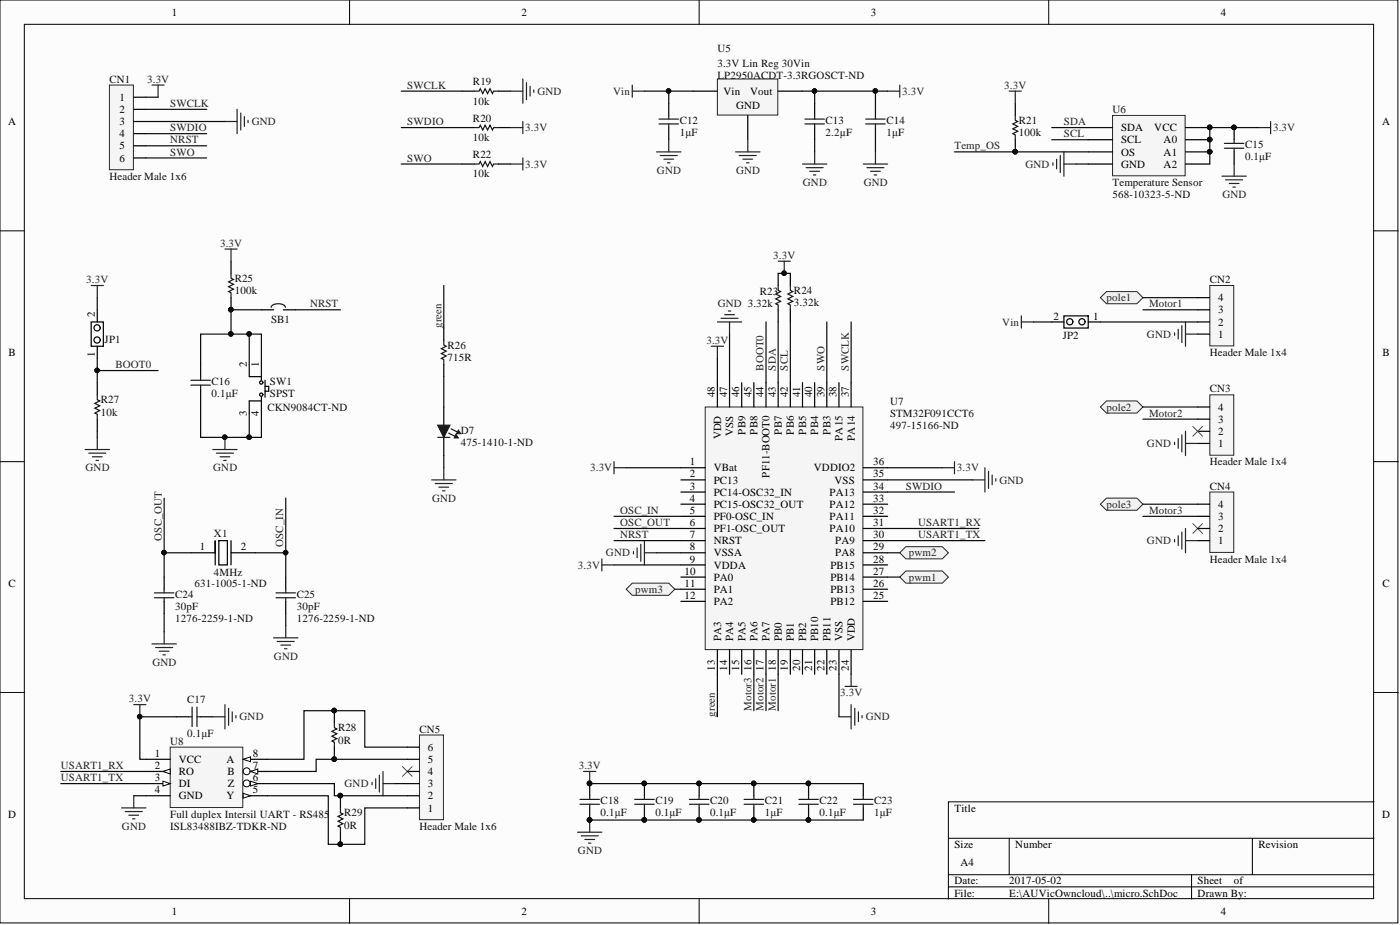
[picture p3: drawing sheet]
<svg xmlns="http://www.w3.org/2000/svg" width="292mm" height="193mm" viewBox="0 0 292 193" stroke-linecap="round" stroke-linejoin="round" font-family="sans-serif">
<defs><g id="words">
<g font-size="2.3">
<text x="35.9" y="3.3">1</text>
<text x="108.8" y="3.3">2</text>
<text x="181.7" y="3.3">3</text>
<text x="254.7" y="3.3">4</text>
<text x="24.9" y="21">1</text>
<text x="24.9" y="23.6">2</text>
<text x="150.9" y="19.8">Vin</text>
<text x="153.6" y="22.8">GND</text>
<text x="156.5" y="19.8">Vout</text>
<text x="1.7" y="26.1">A</text>
<text x="24.9" y="26.1">3</text>
<text x="24.9" y="28.6">4</text>
<text x="233.9" y="27.4">SDA</text>
<text x="233.9" y="29.9">SCL</text>
<text x="240.8" y="27.4">VCC</text>
<text x="242.8" y="29.9">A0</text>
<text x="288.4" y="26.1">A</text>
<text x="24.9" y="31.2">5</text>
<text x="24.9" y="33.7">6</text>
<text x="233.9" y="32.4">OS</text>
<text x="233.9" y="35">GND</text>
<text x="242.8" y="35">A2</text>
<text x="242.8" y="32.4">A1</text>
<text x="254.2" y="65.4">3</text>
<text x="254.2" y="62.9">4</text>
<text x="19.8" y="66.2" transform="rotate(-90 19.8 66.2)">2</text>
<text x="219.8" y="66.7">2</text>
<text x="228.1" y="66.7">1</text>
<text x="254.2" y="70.5">1</text>
<text x="254.2" y="67.9">2</text>
<text x="1.8" y="74.3">B</text>
<text x="19.8" y="74.4" transform="rotate(-90 19.8 74.4)">1</text>
<text x="51.5" y="76.5" transform="rotate(-90 51.5 76.5)">2</text>
<text x="54" y="76.5" transform="rotate(-90 54 76.5)">1</text>
<text x="288.4" y="74.3">B</text>
<text x="149.2" y="82.9" transform="rotate(-90 149.2 82.9)">48</text>
<text x="151.7" y="82.9" transform="rotate(-90 151.7 82.9)">47</text>
<text x="154.2" y="82.9" transform="rotate(-90 154.2 82.9)">46</text>
<text x="156.8" y="82.9" transform="rotate(-90 156.8 82.9)">45</text>
<text x="159.3" y="82.9" transform="rotate(-90 159.3 82.9)">44</text>
<text x="161.9" y="82.9" transform="rotate(-90 161.9 82.9)">43</text>
<text x="164.4" y="82.9" transform="rotate(-90 164.4 82.9)">42</text>
<text x="166.9" y="82.9" transform="rotate(-90 166.9 82.9)">41</text>
<text x="169.5" y="82.9" transform="rotate(-90 169.5 82.9)">40</text>
<text x="172" y="82.9" transform="rotate(-90 172 82.9)">39</text>
<text x="174.5" y="82.9" transform="rotate(-90 174.5 82.9)">38</text>
<text x="177.1" y="82.9" transform="rotate(-90 177.1 82.9)">37</text>
<text x="51.5" y="86.8" transform="rotate(-90 51.5 86.8)">3</text>
<text x="54" y="86.8" transform="rotate(-90 54 86.8)">4</text>
<text x="254.2" y="88.2">3</text>
<text x="254.2" y="85.7">4</text>
<text x="150.4" y="91.7" transform="rotate(-90 150.4 91.7)">VDD</text>
<text x="153" y="90.9" transform="rotate(-90 153 90.9)">VSS</text>
<text x="155.5" y="90.7" transform="rotate(-90 155.5 90.7)">PB9</text>
<text x="158" y="90.7" transform="rotate(-90 158 90.7)">PB8</text>
<text x="163.1" y="90.7" transform="rotate(-90 163.1 90.7)">PB7</text>
<text x="165.7" y="90.7" transform="rotate(-90 165.7 90.7)">PB6</text>
<text x="168.2" y="90.7" transform="rotate(-90 168.2 90.7)">PB5</text>
<text x="170.7" y="90.7" transform="rotate(-90 170.7 90.7)">PB4</text>
<text x="173.3" y="90.7" transform="rotate(-90 173.3 90.7)">PB3</text>
<text x="175.8" y="91.9" transform="rotate(-90 175.8 91.9)">PA15</text>
<text x="178.3" y="91.9" transform="rotate(-90 178.3 91.9)">PA14</text>
<text x="254.2" y="93.3">1</text>
<text x="254.2" y="90.7">2</text>
<text x="143.9" y="97.1">1</text>
<text x="143.9" y="99.6">2</text>
<text x="148.9" y="98.3">VBat</text>
<text x="148.9" y="100.9">PC13</text>
<text x="160.6" y="99.7" transform="rotate(-90 160.6 99.7)">PF11-BOOT0</text>
<text x="169.8" y="98.3">VDDIO2</text>
<text x="174.1" y="100.9">VSS</text>
<text x="182.1" y="99.6">35</text>
<text x="182.1" y="97.1">36</text>
<text x="143.9" y="102.1">3</text>
<text x="143.9" y="104.7">4</text>
<text x="143.9" y="107.2">5</text>
<text x="148.9" y="103.4">PC14-OSC32_IN</text>
<text x="148.9" y="105.9">PC15-OSC32_OUT</text>
<text x="173.1" y="105.9">PA12</text>
<text x="173.1" y="103.4">PA13</text>
<text x="182.1" y="107.2">32</text>
<text x="182.1" y="104.7">33</text>
<text x="182.1" y="102.1">34</text>
<text x="254.2" y="105.9">4</text>
<text x="143.9" y="109.7">6</text>
<text x="143.9" y="112.3">7</text>
<text x="148.9" y="108.5">PF0-OSC_IN</text>
<text x="148.9" y="111">PF1-OSC_OUT</text>
<text x="148.9" y="113.5">NRST</text>
<text x="173.1" y="111">PA10</text>
<text x="173.1" y="108.5">PA11</text>
<text x="174.3" y="113.5">PA9</text>
<text x="182.1" y="112.3">30</text>
<text x="182.1" y="109.7">31</text>
<text x="254.2" y="113.5">1</text>
<text x="254.2" y="111">2</text>
<text x="254.2" y="108.5">3</text>
<text x="41.7" y="114.8">1</text>
<text x="50.2" y="114.8">2</text>
<text x="142.8" y="119.9">10</text>
<text x="143.9" y="114.8">8</text>
<text x="143.9" y="117.3">9</text>
<text x="148.9" y="116.1">VSSA</text>
<text x="148.9" y="118.6">VDDA</text>
<text x="173.3" y="118.6">PB15</text>
<text x="174.3" y="116.1">PA8</text>
<text x="182.1" y="119.9">27</text>
<text x="182.1" y="117.3">28</text>
<text x="182.1" y="114.8">29</text>
<text x="1.8" y="122.4">C</text>
<text x="142.8" y="122.4">11</text>
<text x="142.8" y="124.9">12</text>
<text x="148.9" y="121.1">PA0</text>
<text x="148.9" y="123.7">PA1</text>
<text x="173.3" y="123.7">PB13</text>
<text x="173.3" y="121.1">PB14</text>
<text x="182.1" y="124.9">25</text>
<text x="182.1" y="122.4">26</text>
<text x="288.4" y="122.4">C</text>
<text x="148.9" y="126.2">PA2</text>
<text x="173.3" y="126.2">PB12</text>
<text x="150.4" y="133.8" transform="rotate(-90 150.4 133.8)">PA3</text>
<text x="153" y="133.8" transform="rotate(-90 153 133.8)">PA4</text>
<text x="155.5" y="133.8" transform="rotate(-90 155.5 133.8)">PA5</text>
<text x="158" y="133.8" transform="rotate(-90 158 133.8)">PA6</text>
<text x="160.6" y="133.8" transform="rotate(-90 160.6 133.8)">PA7</text>
<text x="163.1" y="133.8" transform="rotate(-90 163.1 133.8)">PB0</text>
<text x="165.7" y="133.8" transform="rotate(-90 165.7 133.8)">PB1</text>
<text x="168.2" y="133.8" transform="rotate(-90 168.2 133.8)">PB2</text>
<text x="170.7" y="133.8" transform="rotate(-90 170.7 133.8)">PB10</text>
<text x="173.3" y="133.8" transform="rotate(-90 173.3 133.8)">PB11</text>
<text x="175.8" y="133.8" transform="rotate(-90 175.8 133.8)">VSS</text>
<text x="178.3" y="133.8" transform="rotate(-90 178.3 133.8)">VDD</text>
<text x="149.2" y="139.9" transform="rotate(-90 149.2 139.9)">13</text>
<text x="151.7" y="139.9" transform="rotate(-90 151.7 139.9)">14</text>
<text x="154.2" y="139.9" transform="rotate(-90 154.2 139.9)">15</text>
<text x="156.8" y="139.9" transform="rotate(-90 156.8 139.9)">16</text>
<text x="159.3" y="139.9" transform="rotate(-90 159.3 139.9)">17</text>
<text x="161.9" y="139.9" transform="rotate(-90 161.9 139.9)">18</text>
<text x="164.4" y="139.9" transform="rotate(-90 164.4 139.9)">19</text>
<text x="166.9" y="139.9" transform="rotate(-90 166.9 139.9)">20</text>
<text x="169.5" y="139.9" transform="rotate(-90 169.5 139.9)">21</text>
<text x="172" y="139.9" transform="rotate(-90 172 139.9)">22</text>
<text x="174.5" y="139.9" transform="rotate(-90 174.5 139.9)">23</text>
<text x="177.1" y="139.9" transform="rotate(-90 177.1 139.9)">24</text>
<text x="32.3" y="157.9">1</text>
<text x="32.3" y="160.4">2</text>
<text x="37.3" y="159.2">VCC</text>
<text x="37.3" y="161.7">RO</text>
<text x="47.3" y="159.2">A</text>
<text x="47.4" y="161.7">B</text>
<text x="52.8" y="160.4">7</text>
<text x="52.8" y="157.9">8</text>
<text x="89.3" y="161.7">4</text>
<text x="89.3" y="159.2">5</text>
<text x="89.3" y="156.6">6</text>
<text x="32.3" y="163">3</text>
<text x="32.3" y="165.5">4</text>
<text x="37.3" y="164.2">DI</text>
<text x="37.3" y="166.8">GND</text>
<text x="47.3" y="166.8">Y</text>
<text x="47.5" y="164.2">Z</text>
<text x="52.8" y="165.5">5</text>
<text x="52.8" y="163">6</text>
<text x="89.3" y="166.8">2</text>
<text x="89.3" y="164.2">3</text>
<text x="1.7" y="170.6">D</text>
<text x="89.3" y="169.3">1</text>
<text x="199.1" y="169.3">Title</text>
<text x="288.4" y="170.6">D</text>
<text x="199.1" y="176.9">Size</text>
<text x="211.8" y="176.9">Number</text>
<text x="262.6" y="176.9">Revision</text>
<text x="199.1" y="184.5">Date:</text>
<text x="200.4" y="180.7">A4</text>
<text x="210.6" y="184.5">2017-05-02</text>
<text x="249.9" y="184.5">Sheet</text>
<text x="257.4" y="184.5">of</text>
<text x="35.9" y="190.8">1</text>
<text x="108.8" y="190.8">2</text>
<text x="181.7" y="190.8">3</text>
<text x="199.1" y="187">File:</text>
<text x="210.6" y="187">E:\AUVicOwncloud\..\micro.SchDoc</text>
<text x="249.9" y="187">Drawn By:</text>
<text x="254.7" y="190.8">4</text>
</g>
<g font-size="2.3" fill="#0e0e0e">
<text x="149.7" y="10.9">U5</text>
<text x="22.8" y="17.2">CN1</text>
<text x="98.7" y="17.7">R19</text>
<text x="149.7" y="16.5">LP2950ACDT-3.3RGOSCT-ND</text>
<text x="149.7" y="13.9">3.3V Lin Reg 30Vin</text>
<text x="98.7" y="21.8">10k</text>
<text x="232.1" y="23.6">U6</text>
<text x="98.7" y="25.3">R20</text>
<text x="98.7" y="29.4">10k</text>
<text x="141.8" y="25.9">C12</text>
<text x="141.8" y="28.4">1μF</text>
<text x="172.3" y="25.9">C13</text>
<text x="172.3" y="28.4">2.2µF</text>
<text x="184.9" y="25.9">C14</text>
<text x="184.9" y="28.4">1μF</text>
<text x="212.6" y="25.9">R21</text>
<text x="212.6" y="28.4">100k</text>
<text x="98.7" y="33">R22</text>
<text x="259.8" y="30.9">C15</text>
<text x="259.8" y="33.5">0.1μF</text>
<text x="22.8" y="37.5">Header Male 1x6</text>
<text x="98.7" y="37">10k</text>
<text x="232.1" y="41.3">568-10323-5-ND</text>
<text x="232.1" y="38.8">Temperature Sensor</text>
<text x="49" y="58.8">R25</text>
<text x="252.4" y="59.1">CN2</text>
<text x="49" y="61.3">100k</text>
<text x="158.6" y="61.6">R23</text>
<text x="165.7" y="61.3">R24</text>
<text x="165.7" y="63.9">3.32k</text>
<text x="21.8" y="71.5">JP1</text>
<text x="56.6" y="67.4">SB1</text>
<text x="221.7" y="70.7">JP2</text>
<text x="93.4" y="72.7">R26</text>
<text x="93.4" y="75.3">715R</text>
<text x="252.4" y="74.3">Header Male 1x4</text>
<text x="44.1" y="80.3">C16</text>
<text x="44.1" y="82.9">0.1μF</text>
<text x="56.3" y="80.3">SW1</text>
<text x="56.3" y="82.9">SPST</text>
<text x="252.4" y="81.9">CN3</text>
<text x="21.1" y="84.1">R27</text>
<text x="21.1" y="86.7">10k</text>
<text x="55.8" y="85.7">CKN9084CT-ND</text>
<text x="185.7" y="89.5">497-15166-ND</text>
<text x="185.7" y="84.4">U7</text>
<text x="185.7" y="86.9">STM32F091CCT6</text>
<text x="96.1" y="93">475-1410-1-ND</text>
<text x="96.1" y="90.5">D7</text>
<text x="252.4" y="97.1">Header Male 1x4</text>
<text x="252.4" y="102.1">CN4</text>
<text x="44.6" y="112">X1</text>
<text x="252.4" y="117.3">Header Male 1x4</text>
<text x="36.5" y="124.7">C24</text>
<text x="40.6" y="122.4">631-1005-1-ND</text>
<text x="44.6" y="120.1">4MHz</text>
<text x="61.9" y="124.7">C25</text>
<text x="36.5" y="129.8">1276-2259-1-ND</text>
<text x="36.5" y="127.2">30pF</text>
<text x="61.9" y="129.8">1276-2259-1-ND</text>
<text x="61.9" y="127.2">30pF</text>
<text x="39.1" y="146.7">C17</text>
<text x="35.5" y="155.4">U8</text>
<text x="39.1" y="153.8">0.1μF</text>
<text x="70.5" y="152.6">R28</text>
<text x="70.5" y="155.1">0R</text>
<text x="87.5" y="152.8">CN5</text>
<text x="125.3" y="167.8">C18</text>
<text x="136.7" y="167.8">C19</text>
<text x="148.2" y="167.8">C20</text>
<text x="159.6" y="167.8">C21</text>
<text x="171" y="167.8">C22</text>
<text x="182.4" y="167.8">C23</text>
<text x="35.5" y="173.1">ISL83488IBZ-TDKR-ND</text>
<text x="35.5" y="170.6">Full duplex Intersil UART - RS485</text>
<text x="71.8" y="170.3">R29</text>
<text x="71.8" y="172.8">0R</text>
<text x="87.5" y="173.1">Header Male 1x6</text>
<text x="125.3" y="170.3">0.1μF</text>
<text x="136.7" y="170.3">0.1μF</text>
<text x="148.2" y="170.3">0.1μF</text>
<text x="159.6" y="170.3">1μF</text>
<text x="171" y="170.3">0.1μF</text>
<text x="182.4" y="170.3">1μF</text>
</g>
<g font-size="2.3" fill="#262626">
<text x="30.7" y="17.2">3.3V</text>
<text x="35.5" y="22.3">SWCLK</text>
<text x="85" y="18.5">SWCLK</text>
<text x="112.1" y="19.8">GND</text>
<text x="127.9" y="19.8">Vin</text>
<text x="188.2" y="19.8">3.3V</text>
<text x="209.5" y="18.5">3.3V</text>
<text x="35.5" y="27.4">SWDIO</text>
<text x="35.5" y="29.9">NRST</text>
<text x="52.5" y="26.1">GND</text>
<text x="85" y="26.1">SWDIO</text>
<text x="109.6" y="27.4">3.3V</text>
<text x="222" y="26.1">SDA</text>
<text x="222" y="28.6">SCL</text>
<text x="265.6" y="27.4">3.3V</text>
<text x="35.5" y="32.4">SWO</text>
<text x="85" y="33.7">SWO</text>
<text x="109.6" y="35">3.3V</text>
<text x="199.1" y="31.2">Temp_OS</text>
<text x="213.9" y="35">GND</text>
<text x="137.1" y="36.2">GND</text>
<text x="153.6" y="36.2">GND</text>
<text x="167.5" y="38.8">GND</text>
<text x="180.2" y="38.8">GND</text>
<text x="255" y="41.3">GND</text>
<text x="45.9" y="51.5">3.3V</text>
<text x="161.3" y="54">3.3V</text>
<text x="18" y="59.1">3.3V</text>
<text x="64.7" y="64.1">NRST</text>
<text x="149.8" y="64.1">GND 3.32k</text>
<text x="230.9" y="62.9">pole1</text>
<text x="239.7" y="64.1">Motor1</text>
<text x="92.1" y="68.4" transform="rotate(-90 92.1 68.4)">green</text>
<text x="147.4" y="71.7">3.3V</text>
<text x="209.1" y="67.9">Vin</text>
<text x="239.3" y="70.5">GND</text>
<text x="24.1" y="76.8">BOOT0</text>
<text x="159.3" y="77.3" transform="rotate(-90 159.3 77.3)">BOOT0</text>
<text x="161.9" y="77.3" transform="rotate(-90 161.9 77.3)">SDA</text>
<text x="164.4" y="77.3" transform="rotate(-90 164.4 77.3)">SCL</text>
<text x="172" y="77.3" transform="rotate(-90 172 77.3)">SWO</text>
<text x="177.1" y="77.3" transform="rotate(-90 177.1 77.3)">SWCLK</text>
<text x="230.9" y="85.7">pole2</text>
<text x="239.7" y="86.9">Motor2</text>
<text x="239.3" y="93.3">GND</text>
<text x="17.8" y="98.3">GND</text>
<text x="44.5" y="98.3">GND</text>
<text x="123.1" y="98.3">3.3V</text>
<text x="199.7" y="98.3">3.3V</text>
<text x="208.5" y="100.9">GND</text>
<text x="90.1" y="104.7">GND</text>
<text x="129.4" y="107.2">OSC_IN</text>
<text x="189" y="102.1">SWDIO</text>
<text x="230.9" y="105.9">pole3</text>
<text x="239.7" y="107.2">Motor3</text>
<text x="33.7" y="112.8" transform="rotate(-90 33.7 112.8)">OSC_OUT</text>
<text x="129.4" y="112.3">NRST</text>
<text x="129.4" y="109.7">OSC_OUT</text>
<text x="191.5" y="112.3">USART1_TX</text>
<text x="191.5" y="109.7">USART1_RX</text>
<text x="239.3" y="113.5">GND</text>
<text x="59.1" y="114.1" transform="rotate(-90 59.1 114.1)">OSC_IN</text>
<text x="120.6" y="118.6">3.3V</text>
<text x="126.4" y="116.1">GND</text>
<text x="189.6" y="116.1">pwm2</text>
<text x="132.5" y="123.7">pwm3</text>
<text x="189.6" y="121.1">pwm1</text>
<text x="57.2" y="137.6">GND</text>
<text x="31.8" y="138.9">GND</text>
<text x="26.9" y="146.5">3.3V</text>
<text x="149.2" y="149.5" transform="rotate(-90 149.2 149.5)">green</text>
<text x="156.8" y="148.3" transform="rotate(-90 156.8 148.3)">Motor3</text>
<text x="159.3" y="148.3" transform="rotate(-90 159.3 148.3)">Motor2</text>
<text x="161.9" y="148.3" transform="rotate(-90 161.9 148.3)">Motor1</text>
<text x="175.3" y="145.2">3.3V</text>
<text x="50" y="150.3">GND</text>
<text x="180.6" y="150.3">GND</text>
<text x="12.7" y="160.4">USART1_RX</text>
<text x="120.8" y="160.4">3.3V</text>
<text x="12.7" y="163">USART1_TX</text>
<text x="71.9" y="164.2">GND</text>
<text x="25.5" y="173.1">GND</text>
<text x="120.6" y="178.2">GND</text>
</g>
</g></defs>
<g fill="#fcfcfc" stroke="#000" stroke-width=".21">
<path d="M0 0h291.7v192.5h-291.7z"/>
<path d="M5.1 5.1h281.5v182.4h-281.5z"/>
</g>
<g fill="none" stroke="#000" stroke-width=".21">
<path d="M72.9 0v5.1M145.9 0v5.1M218.8 0v5.1M0 48.2h5.1M286.7 48.2h5M0 96.3h5.1M286.7 96.3h5M0 144.5h5.1M286.7 144.5h5M197.9 174.9h88.8M210.6 174.9v7.6M261.3 174.9v7.6"/>
<path d="M286.7 167.3h-88.8v20.2M72.9 187.5v5.1M145.9 187.5v5.1M197.9 182.5h88.8M197.9 185h88.8M218.8 187.5v5.1M248.6 182.5v5"/>
</g>
<path d="M147.1 84.9h32.9v50.6h-32.9z" fill="#f5f5f5" stroke="#262626" stroke-width=".21"/>
<g fill="none" stroke="#000" stroke-width=".25">
<path d="M149.7 79.8v5.1M152.2 79.8v5.1M154.7 79.8v5.1M157.3 79.8v5.1M159.8 79.8v5.1M162.4 79.8v5.1M164.9 79.8v5.1M167.4 79.8v5.1M170 79.8v5.1M172.5 79.8v5.1M175 79.8v5.1M177.6 79.8v5.1"/>
<path d="M142.1 97.6h5M180.1 97.6h5.1M142.1 100.1h5M142.1 102.6h5M142.1 105.2h5M142.1 107.7h5M142.1 110.3h5M142.1 112.8h5M142.1 115.3h5M142.1 117.9h5M180.1 100.1h5.1M180.1 102.6h5.1"/>
<path d="M180.1 105.2h5.1M180.1 107.7h5.1M180.1 110.3h5.1M180.1 112.8h5.1M180.1 115.3h5.1M180.1 117.9h5.1M142.1 120.4h5M142.1 122.9h5M142.1 125.5h5M149.7 135.6v5.1M152.2 135.6v5.1M154.7 135.6v5.1"/>
<path d="M157.3 135.6v5.1M159.8 135.6v5.1M162.4 135.6v5.1M164.9 135.6v5.1M167.4 135.6v5.1M170 135.6v5.1M172.5 135.6v5.1M175 135.6v5.1M177.6 135.6v5.1M180.1 120.4h5.1M180.1 122.9h5.1M180.1 125.5h5.1"/>
</g>
<path d="M22.8 17.7h5v17.7h-5z" fill="#f5f5f5" stroke="#262626" stroke-width=".21"/>
<g fill="none" stroke="#000" stroke-width=".25">
<path d="M27.9 20.3h2.5M27.9 22.8h2.5M27.9 25.3h2.5M27.9 27.9h2.5M27.9 30.4h2.5M27.9 33h2.5M52 76v2.6h2.5M54.5 76v3.3M55.3 79.3v3.6M54.5 82.9v3.3M54.5 83.6h-2.5v2.6"/>
<circle cx="54.5" cy="79.8" r=".34"/>
</g>
<path d="M31.7 17.7h2.5M33 17.7v2.6M46.9 25.3h2.6M49.5 22.8v5.1M50.2 23.6v3.5M51 24.3v2.1M51.8 25.1v.5" fill="none" stroke="#262626" stroke-width=".25"/>
<circle cx="54.5" cy="82.3" r=".34" fill="#fcfcfc" stroke="#000" stroke-width=".25"/>
<path d="M48.2 54.5v2.5M19 67.2h2.6v5h-2.6zM41.9 76v2.6M48.2 62.1v2.5M54.5 64.6h2.6M59.1 64.6h2.5M41.9 81.1v2.5M55.3 80.6h.8v1h-.8" fill="none" stroke="#000" stroke-width=".25"/>
<path d="M46.9 52h2.6M48.2 52v2.5M17.8 93.8h5M18.5 94.5h3.6M19.3 95.3h2M20 96.1h.5M20.3 91.2v2.6M44.4 93.8h5.1M45.2 94.5h3.5M45.9 95.3h2M46.7 96.1h.5M46.9 91.2v2.6" fill="none" stroke="#262626" stroke-width=".25"/>
<g fill="#0e0e0e" stroke="#0e0e0e" stroke-width=".21">
<circle cx="46.9" cy="91.2" r=".47"/>
<circle cx="48.2" cy="64.6" r=".47"/>
</g>
<path d="M48.2 57v1l.5 .3-1 .5 1 .5-1 .5 1 .5-1 .5 .5 .3v1M39.8 79.3h4.1M41.9 78.6v.7M59.5 64.1a1.52 1.52 0 0 0-1.8-.7 .88 .88 0 0 0-1.1 .7M39.8 80.3h4.1M41.9 80.3v.8" fill="none" stroke="#1c1c1c" stroke-width=".25"/>
<g fill="#fcfcfc" stroke="#000" stroke-width=".25">
<circle cx="20.3" cy="68.4" r=".65"/>
<circle cx="20.3" cy="70.9" r=".65"/>
</g>
<path d="M162.4 57v2.6M164.9 57v2.6M20.3 64.6v2.6M20.3 72.2v2.6M20.3 79.8v2.6M162.4 64.6v2.6M164.9 64.6v2.6M20.3 87.4v2.6" fill="none" stroke="#000" stroke-width=".25"/>
<g fill="none" stroke="#262626" stroke-width=".25">
<path d="M19 59.6h2.6M20.3 59.6v2.5M162.4 54.5h2.5M163.6 54.5v2.5M148.4 72.2h2.5M149.7 67.2h5M149.7 72.2v2.6M150.4 66.4h3.6M151.2 65.6h2M152 64.9h.5M152.2 67.2v2.5M128.1 96.3v2.5"/>
<path d="M128.1 97.6h2.5M196.6 97.6h2.5M199.1 96.3v2.5M205.5 97.6v5M206.2 98.3v3.6M207 99.1v2M207.8 99.9v.5M125.6 116.6v2.5M125.6 117.9h2.5M132.2 115.1v.5M132.9 114.3v2M133.7 113.5v3.6"/>
<path d="M134.5 112.8v5.1M134.5 115.3h2.5M203 100.1h2.5M175 149.5h2.6M176.3 143.2h2.5M177.6 140.7v2.5M177.6 147v5.1M178.3 147.8v3.5M179.1 148.5v2M179.9 149.3v.5"/>
</g>
<path d="M162.4 59.6v1l.5 .2-1 .5 1 .5-1 .6 1 .5-1 .5 .5 .2v1M164.9 59.6v1l.5 .2-1 .5 1 .5-1 .6 1 .5-1 .5 .5 .2v1M20.3 82.4v1l.5 .2-1 .5 1 .6-1 .5 1 .5-1 .5 .5 .2v1" fill="none" stroke="#1c1c1c" stroke-width=".25"/>
<circle cx="163.6" cy="57" r=".47" fill="#0e0e0e" stroke="#0e0e0e" stroke-width=".21"/>
<path d="M35.5 155.9h15.2v12.6h-15.2z" fill="#f5f5f5" stroke="#262626" stroke-width=".21"/>
<path d="M30.4 158.4h5.1M30.4 160.9h5.1" fill="none" stroke="#000" stroke-width=".25"/>
<path d="M34 160.9l1.5-.5v1z" fill="#fcfcfc"/>
<path d="M34 160.9l1.5-.5v1z" fill="none" stroke="#000" stroke-width=".21"/>
<path d="M30.4 163.5h5.1" fill="none" stroke="#000" stroke-width=".25"/>
<path d="M34 163l1.5 .5-1.5 .5z" fill="#fcfcfc"/>
<path d="M34 163l1.5 .5-1.5 .5z" fill="none" stroke="#000" stroke-width=".21"/>
<path d="M30.4 166h5.1M50.7 166h5.1" fill="none" stroke="#000" stroke-width=".25"/>
<path d="M50.7 165.5l1.6 .5-1.6 .5z" fill="#fcfcfc"/>
<path d="M50.7 165.5l1.6 .5-1.6 .5z" fill="none" stroke="#000" stroke-width=".21"/>
<path d="M50.7 163.5h5.1" fill="none" stroke="#000" stroke-width=".25"/>
<circle cx="51.5" cy="163.4" r=".72" fill="#fcfcfc" stroke="#000" stroke-width=".21"/>
<path d="M52.3 163l1.5 .5-1.5 .5z" fill="#fcfcfc"/>
<path d="M52.3 163l1.5 .5-1.5 .5z" fill="none" stroke="#000" stroke-width=".21"/>
<path d="M50.7 160.9h5.1" fill="none" stroke="#000" stroke-width=".25"/>
<circle cx="51.5" cy="160.9" r=".72" fill="#fcfcfc" stroke="#000" stroke-width=".21"/>
<path d="M52.3 160.9l1.5-.5v1z" fill="#fcfcfc"/>
<path d="M52.3 160.9l1.5-.5v1z" fill="none" stroke="#000" stroke-width=".21"/>
<path d="M50.7 158.4h5.1" fill="none" stroke="#000" stroke-width=".25"/>
<path d="M50.7 158.4l1.6-.5v1z" fill="#fcfcfc"/>
<path d="M50.7 158.4l1.6-.5v1z" fill="none" stroke="#000" stroke-width=".21"/>
<path d="M27.9 147h2.5M29.2 147v2.5M44.4 149.5h2.5M46.9 147v5.1M47.7 147.8v3.5M48.5 148.5v2M49.2 149.3v.5M25.4 168.5h5M26.1 169.3h3.6M26.9 170.1h2M27.7 170.8h.5M27.9 166v2.5" fill="none" stroke="#262626" stroke-width=".25"/>
<g fill="#0e0e0e" stroke="#0e0e0e" stroke-width=".21">
<circle cx="29.1" cy="149.5" r=".47"/>
<circle cx="71" cy="166" r=".47"/>
<circle cx="71" cy="176.1" r=".47"/>
<circle cx="69.7" cy="148.2" r=".47"/>
<circle cx="69.7" cy="158.4" r=".47"/>
</g>
<path d="M36.8 149.5h2.5M41.9 149.5h2.5M69.8 148.3v2.5M69.8 155.9v2.5M71 166v2.5M71 173.6v2.5" fill="none" stroke="#000" stroke-width=".25"/>
<path d="M39.3 149.5h.8M40.1 147.5v4.1M41.1 147.5v4.1M41.1 149.5h.8M69.8 150.8v1l.5 .3-1 .5 1 .5-1 .5 1 .5-1 .5 .5 .3v1M71 168.5v1.1l.5 .2-1 .5 1 .5-1 .5 1 .5-1 .5 .5 .3v1" fill="none" stroke="#1c1c1c" stroke-width=".25"/>
<path d="M84 159.9l2 2.1M86 159.9l-2 2.1" fill="none" stroke="#4c4c4c" stroke-width=".21"/>
<path d="M87.5 153.3h5v17.7h-5z" fill="#f5f5f5" stroke="#262626" stroke-width=".21"/>
<g fill="none" stroke="#000" stroke-width=".25">
<path d="M85 158.4h2.5M85 155.9h2.5M85 168.5h2.5M85 166h2.5M85 163.5h2.5M85 160.9h2.5M123 163.5v2.5M123 168.5v2.6M134.5 163.5v2.5M134.5 168.5v2.6M145.9 163.5v2.5M145.9 168.5v2.6"/>
<path d="M157.3 163.5v2.5M157.3 168.5v2.6M168.7 163.5v2.5M168.7 168.5v2.6M180.1 163.5v2.5M180.1 168.5v2.6"/>
</g>
<path d="M120.5 173.6h5.1M121.3 174.4h3.5M121.8 160.9h2.5M122 175.1h2.1M122.8 175.9h.5M123 160.9v2.6M123 171.1v2.5" fill="none" stroke="#262626" stroke-width=".25"/>
<g fill="#0e0e0e" stroke="#0e0e0e" stroke-width=".21">
<circle cx="123" cy="163.4" r=".47"/>
<circle cx="123" cy="171" r=".47"/>
<circle cx="134.4" cy="171" r=".47"/>
<circle cx="134.4" cy="163.4" r=".47"/>
<circle cx="145.8" cy="171" r=".47"/>
<circle cx="145.8" cy="163.4" r=".47"/>
<circle cx="157.2" cy="171" r=".47"/>
<circle cx="157.2" cy="163.4" r=".47"/>
<circle cx="168.7" cy="171" r=".47"/>
<circle cx="168.7" cy="163.4" r=".47"/>
</g>
<g fill="none" stroke="#1c1c1c" stroke-width=".25">
<path d="M121 166.8h4.1M121 167.8h4.1M123 166v.8M123 167.8v.7M132.4 166.8h4.1M132.4 167.8h4.1M134.5 166v.8M134.5 167.8v.7M143.8 166.8h4.1M143.8 167.8h4.1M145.9 166v.8M145.9 167.8v.7"/>
<path d="M155.3 166.8h4M155.3 167.8h4M157.3 166v.8M157.3 167.8v.7M166.7 166.8h4M166.7 167.8h4M168.7 166v.8M168.7 167.8v.7M178.1 166.8h4M178.1 167.8h4M180.1 166v.8M180.1 167.8v.7"/>
</g>
<path d="M232.1 24.1h15.2v12.6h-15.2z" fill="#f5f5f5" stroke="#262626" stroke-width=".21"/>
<g fill="none" stroke="#000" stroke-width=".25">
<path d="M211.8 21.5v2.6M211.8 29.2v2.5M227.1 26.6h5M227.1 29.2h5M227.1 31.7h5M227.1 34.2h5M247.3 26.6h5.1M247.3 29.2h5.1M247.3 31.7h5.1M247.3 34.2h5.1M257.5 26.6v2.6M257.5 31.7v2.5"/>
<path d="M92.6 68.4v2.6M92.6 76v2.6M92.6 84.9v3.8M92.6 91.2v3.8"/>
</g>
<g fill="#0e0e0e" stroke="#0e0e0e" stroke-width=".21">
<circle cx="252.4" cy="31.6" r=".47"/>
<circle cx="252.4" cy="29.1" r=".47"/>
<circle cx="252.4" cy="26.6" r=".47"/>
<circle cx="211.8" cy="31.6" r=".47"/>
<circle cx="257.5" cy="26.6" r=".47"/>
</g>
<g fill="none" stroke="#262626" stroke-width=".25">
<path d="M210.6 19h2.5M211.8 19v2.5M219.7 34v.5M220.5 33.2v2M221.2 32.4v3.6M222 31.7v5.1M222 34.2h2.5M255 36.8h5M255.7 37.5h3.6M256.5 38.3h2M257.2 39h.5M257.5 34.2v2.6"/>
<path d="M262.6 26.6h2.5M265.1 25.3v2.6"/>
</g>
<path d="M211.8 24.1v1l.5 .2-1 .6 1 .5-1 .5 1 .5-1 .5 .5 .2v1.1M255.5 30.9h4M255.5 29.9h4M257.5 29.2v.7M257.5 30.9v.8M92.6 71v1l.5 .2-1 .5 1 .5-1 .6 1 .5-1 .5 .5 .2v1" fill="none" stroke="#1c1c1c" stroke-width=".25"/>
<path d="M91.3 88.7h2.6l-1.3 2.5z" fill="#1c1c1c"/>
<path d="M91.3 88.7h2.6l-1.3 2.5zM91.3 91.2h2.6M94.1 89.5l1.5 .7" fill="none" stroke="#1c1c1c" stroke-width=".25"/>
<path d="M95.6 89.7l.5 .8h-.8z" fill="#1c1c1c"/>
<path d="M95.6 89.7l.5 .8h-.8z" fill="none" stroke="#1c1c1c" stroke-width=".21"/>
<path d="M93.6 90.4l1.5 .7" fill="none" stroke="#1c1c1c" stroke-width=".25"/>
<path d="M95.1 90.6l.5 .8h-.8z" fill="#1c1c1c"/>
<path d="M95.1 90.6l.5 .8h-.8z" fill="none" stroke="#1c1c1c" stroke-width=".21"/>
<g fill="none" stroke="#262626" stroke-width=".25">
<path d="M106.5 19h2.6M109.1 16.5v5M109.8 17.2v3.6M110.6 18v2M111.4 18.8v.5M131.9 19h2.6M131.9 17.7v2.6M185.2 19h2.5M187.7 17.7v2.6M106.5 26.6h2.6M106.5 34.2h2.6M109.1 25.3v2.6"/>
<path d="M109.1 33v2.5M137 31.7h5.1M137.8 32.4h3.5M138.5 33.2h2M139.3 34h.5M139.5 29.2v2.5M167.4 34.2h5.1M168.2 35h3.5M169 35.7h2M169.7 36.5h.5M170 31.7v2.5M180.1 34.2h5.1"/>
<path d="M180.9 35h3.5M181.6 35.7h2.1M182.4 36.5h.5M182.7 31.7v2.5M92.6 97.6v2.5M90.1 100.1h5M90.8 100.9h3.6M91.6 101.6h2M92.3 102.4h.5"/>
</g>
<path d="M96.4 19h2.5M104 19h2.5M96.4 26.6h2.5M96.4 34.2h2.5M104 26.6h2.5M104 34.2h2.5M139.5 21.5v2.6M139.5 26.6v2.6M170 21.5v2.6M170 26.6v2.6M182.7 21.5v2.6M182.7 26.6v2.6" fill="none" stroke="#000" stroke-width=".25"/>
<g fill="none" stroke="#1c1c1c" stroke-width=".25">
<path d="M98.9 19h1.1l.2-.5 .5 1 .5-1 .5 1 .5-1 .5 1 .3-.5h1M98.9 26.6h1.1l.2-.5 .5 1 .5-1 .5 1 .5-1 .5 1 .3-.5h1M98.9 34.2h1.1l.2-.5 .5 1 .5-1 .5 1 .5-1 .5 1 .3-.5h1M137.5 25.9h4.1M137.5 24.8h4.1M139.5 24.1v.7M139.5 25.9v.7M167.9 25.9h4.1M167.9 24.8h4.1M170 24.1v.7M170 25.9v.7M180.6 25.9h4.1"/>
<path d="M180.6 24.8h4.1M182.7 24.1v.7M182.7 25.9v.7"/>
</g>
<path d="M248.9 109.2l2 2.1M250.9 109.2l-2 2.1" fill="none" stroke="#4c4c4c" stroke-width=".21"/>
<path d="M149.7 16.5h12.6v7.5h-12.6z" fill="#f5f5f5" stroke="#262626" stroke-width=".21"/>
<path d="M144.6 19h5.1M162.4 19h5M156 24.1v5.1" fill="none" stroke="#000" stroke-width=".25"/>
<path d="M153.5 31.7h5.1M154.2 32.4h3.6M155 33.2h2M155.8 34h.5M156 29.2v2.5" fill="none" stroke="#262626" stroke-width=".25"/>
<path d="M252.4 59.6h5v12.6h-5z" fill="#f5f5f5" stroke="#262626" stroke-width=".21"/>
<path d="M249.9 69.7h2.5M249.9 67.2h2.5M249.9 64.6h2.5M249.9 62.1h2.5" fill="none" stroke="#000" stroke-width=".25"/>
<path d="M245.1 69.4v.6M245.8 68.7v2M246.6 67.9v3.6M247.3 67.2v5M247.3 69.7h2.6" fill="none" stroke="#262626" stroke-width=".25"/>
<path d="M252.4 82.4h5v12.6h-5z" fill="#f5f5f5" stroke="#262626" stroke-width=".21"/>
<path d="M249.9 92.5h2.5M249.9 90h2.5M249.9 87.4h2.5M249.9 84.9h2.5" fill="none" stroke="#000" stroke-width=".25"/>
<path d="M248.9 89l2 2M250.9 89l-2 2" fill="none" stroke="#4c4c4c" stroke-width=".21"/>
<path d="M252.4 102.6h5v12.6h-5z" fill="#f5f5f5" stroke="#262626" stroke-width=".21"/>
<path d="M249.9 112.8h2.5M249.9 110.3h2.5M249.9 107.7h2.5M249.9 105.2h2.5" fill="none" stroke="#000" stroke-width=".25"/>
<g fill="#f0f0f0" stroke="#262626" stroke-width=".21">
<path d="M229.6 62.1l1.3-1.3h6.3l1.3 1.3-1.3 1.3h-6.3z" fill-rule="evenodd"/>
<path d="M229.6 84.9l1.3-1.3h6.3l1.3 1.3-1.3 1.3h-6.3z" fill-rule="evenodd"/>
<path d="M229.6 105.2l1.3-1.3h6.3l1.3 1.3-1.3 1.2h-6.3z" fill-rule="evenodd"/>
<path d="M187.7 120.4l1.3-1.3h7.6l1.3 1.3-1.3 1.3h-7.6z" fill-rule="evenodd"/>
</g>
<path d="M39.8 115.3h5.1v-2.5v5.1M45.7 112.8h1.7v5.1h-1.7zM48.2 115.3h5.1M48.2 112.8v5.1M34.2 120.4v2.5M34.2 125.5v2.5M59.6 120.4v2.5M59.6 125.5v2.5" fill="none" stroke="#000" stroke-width=".25"/>
<path d="M32.2 123.7h4.1M32.2 124.7h4.1M34.2 122.9v.8M34.2 124.7v.8M57.6 123.7h4M57.6 124.7h4M59.6 122.9v.8M59.6 124.7v.8" fill="none" stroke="#1c1c1c" stroke-width=".25"/>
<path d="M31.7 134.3h5.1M32.5 135.1h3.5M33.2 135.8h2.1M34 136.6h.5M34.2 131.8v2.5M57.1 133.1h5.1M57.8 133.8h3.6M58.6 134.6h2M59.4 135.3h.5M59.6 130.5v2.6" fill="none" stroke="#262626" stroke-width=".25"/>
<path d="M187.7 115.3l1.3-1.2h7.6l1.3 1.2-1.3 1.3h-7.6z" fill-rule="evenodd" fill="#f0f0f0" stroke="#262626" stroke-width=".21"/>
<g fill="none" stroke="#262626" stroke-width=".25">
<path d="M245.1 92.3v.5M245.8 91.5v2M246.6 90.7v3.6M247.3 90v5M247.3 92.5h2.6M245.1 112.5v.5M245.8 111.8v2M246.6 111v3.6M247.3 110.3v5M247.3 112.8h2.6M77.6 163.2v.5M78.4 162.5v2"/>
<path d="M79.2 161.7v3.5M79.9 160.9v5.1M79.9 163.5h2.5"/>
</g>
<path d="M130.6 122.9l1.3-1.2h7.6l1.3 1.2-1.3 1.3h-7.6z" fill-rule="evenodd" fill="#f0f0f0" stroke="#262626" stroke-width=".21"/>
<g fill="none" stroke="#0e0e0e" stroke-width=".25">
<path d="M83.7 19h12.7M134.5 19h10.1M139.5 19v2.5M167.4 19h15.3v2.5M170 19v2.5M182.7 19h2.5M30.4 30.4h12.7M30.4 27.9h12.7M30.4 22.8h12.7M30.4 20.3h2.6M30.4 25.3h16.5M30.4 33h12.7"/>
<path d="M83.7 34.2h12.7M83.7 26.6h12.7M170 29.2v2.5M182.7 29.2v2.5M199.1 31.7h28M219.4 26.6h7.7M219.4 29.2h7.7M224.5 34.2h2.6M262.6 26.6h-10.2v7.6M92.6 59.6v8.8M162.4 57h2.5M20.3 62.1v2.5"/>
<path d="M20.3 74.8v2.5M33 77.3h-12.7v2.5M41.9 76v-6.3h12.6v6.3M52 69.7v6.3M54.5 64.6h-6.3v5.1M61.6 64.6h9.4M92.6 78.6v6.3M149.7 74.8v5M152.2 69.7v10.1M159.8 67.2v12.6M162.4 67.2v12.6M164.9 67.2v12.6"/>
<path d="M172.5 67.2v12.6M177.6 67.2v12.6M238.5 64.6h11.4M238.5 62.1h11.4M20.3 90v1.2M41.9 83.6v7.6h10.1M52 86.2v5h2.5v-5M92.6 95v2.6M130.6 97.6h11.5M185.2 97.6h11.4M238.5 87.4h11.4M238.5 84.9h11.4"/>
<path d="M34.2 103.9v11.4M39.8 115.3h-5.6v5.1M53.3 115.3h6.3v5.1M59.6 103.9v11.4M128.1 117.9h14M128.1 112.8h14M128.1 110.3h14M128.1 107.7h14M137 115.3h5.1M185.2 112.8h20.3M185.2 110.3h19M185.2 115.3h2.5"/>
<path d="M185.2 102.6h13.9M185.2 100.1h17.8M238.5 107.7h11.4M238.5 105.2h11.4M34.2 128v3.8M59.6 128v2.5M140.8 122.9h1.3M185.2 120.4h2.5M36.8 149.5h-7.6v8.9h1.2M85 155.9h-8.9v-7.6h-12.7v10.1h-7.6M85 158.4h-19v2.5h-10.2M149.7 140.7v8.8"/>
<path d="M157.3 140.7v7.6M159.8 140.7v7.6M162.4 140.7v7.6M175 140.7v8.8M12.7 163.5h17.7M12.7 160.9h17.7M27.9 166h2.5M55.8 166h12.7v10.1h7.6v-7.6h8.9M55.8 163.5h14v2.5h15.2M82.4 163.5h2.6M123 163.5h57.1M123 171.1h57.1"/>
</g>
<g fill="#0e0e0e" stroke="#0e0e0e" stroke-width=".21">
<circle cx="52" cy="69.7" r=".47"/>
<circle cx="52" cy="91.2" r=".47"/>
<circle cx="48.2" cy="69.7" r=".47"/>
<circle cx="48.2" cy="64.6" r=".47"/>
<circle cx="46.9" cy="91.2" r=".47"/>
<circle cx="20.3" cy="77.3" r=".47"/>
<circle cx="163.6" cy="57" r=".47"/>
<circle cx="29.1" cy="149.5" r=".47"/>
<circle cx="69.7" cy="148.2" r=".47"/>
<circle cx="69.7" cy="158.4" r=".47"/>
<circle cx="71" cy="176.1" r=".47"/>
<circle cx="71" cy="166" r=".47"/>
<circle cx="123" cy="163.4" r=".47"/>
<circle cx="134.4" cy="163.4" r=".47"/>
<circle cx="145.8" cy="163.4" r=".47"/>
<circle cx="157.2" cy="163.4" r=".47"/>
<circle cx="168.7" cy="163.4" r=".47"/>
<circle cx="168.7" cy="171" r=".47"/>
<circle cx="157.2" cy="171" r=".47"/>
<circle cx="145.8" cy="171" r=".47"/>
<circle cx="134.4" cy="171" r=".47"/>
<circle cx="123" cy="171" r=".47"/>
<circle cx="211.8" cy="31.6" r=".47"/>
<circle cx="252.4" cy="31.6" r=".47"/>
<circle cx="252.4" cy="29.1" r=".47"/>
<circle cx="252.4" cy="26.6" r=".47"/>
<circle cx="257.5" cy="26.6" r=".47"/>
<circle cx="139.5" cy="19" r=".47"/>
<circle cx="169.9" cy="19" r=".47"/>
<circle cx="182.6" cy="19" r=".47"/>
<circle cx="34.2" cy="115.3" r=".47"/>
<circle cx="59.6" cy="115.3" r=".47"/>
</g>
<path d="M222 65.9h5.1v2.5h-5.1z" fill="none" stroke="#000" stroke-width=".25"/>
<g fill="#fcfcfc" stroke="#000" stroke-width=".25">
<circle cx="223.2" cy="67.1" r=".65"/>
<circle cx="225.7" cy="67.1" r=".65"/>
</g>
<path d="M219.4 67.2h2.6M227.1 67.2h2.5" fill="none" stroke="#000" stroke-width=".25"/>
<path d="M213.1 65.9v2.5M213.1 67.2h2.5" fill="none" stroke="#262626" stroke-width=".25"/>
<path d="M215.6 67.2h3.8M229.6 67.2h20.3" fill="none" stroke="#0e0e0e" stroke-width=".25"/>
<use href="#words"/>
</svg>
